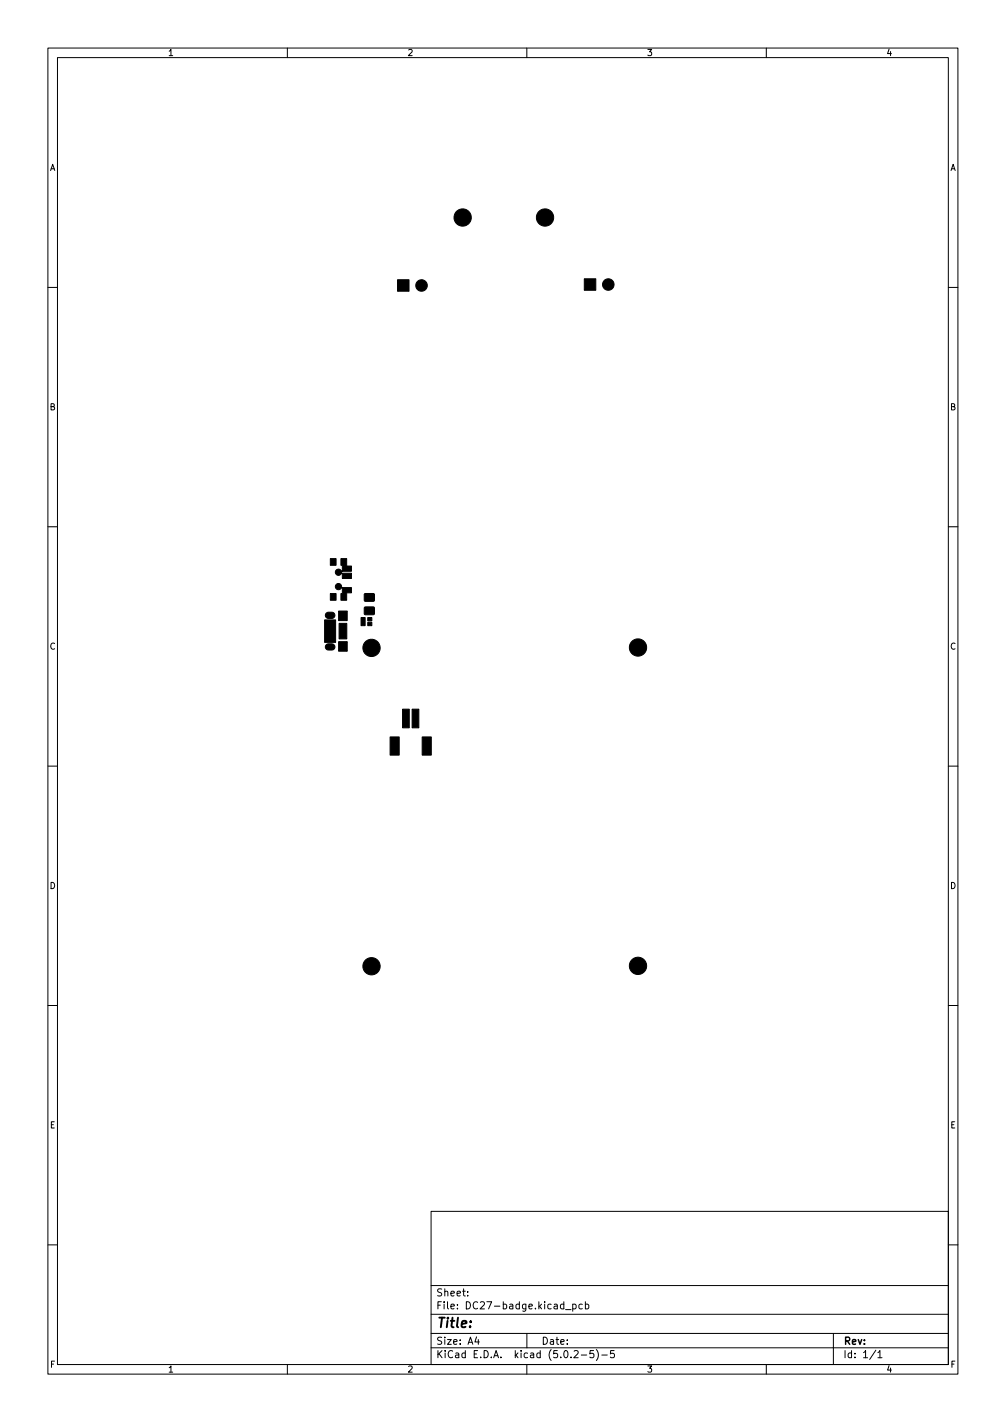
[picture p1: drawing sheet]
<svg xmlns="http://www.w3.org/2000/svg" width="210mm" height="297mm" viewBox="0 0 210 297" stroke-linecap="round" stroke-linejoin="round" font-family="sans-serif">
<defs><g id="words">
<text font-size="2.8" x="91" y="277.3">Title:</text>
<g font-size="2.1">
<text x="91" y="273.5">File: DC27-badge.kicad_pcb</text>
<text x="91" y="270.8">Sheet:</text>
<text x="91" y="280.9">Size: A4</text>
<text x="113" y="280.9">Date:</text>
<text x="176" y="280.9">Rev:</text>
<text x="91" y="283.7">KiCad E.D.A. kicad (5.0.2-5)-5</text>
<text x="176" y="283.7">Id: 1/1</text>
</g>
<g font-size="1.8">
<text x="35" y="11.7">1</text>
<text x="85" y="11.7">2</text>
<text x="135" y="11.7">3</text>
<text x="185" y="11.7">4</text>
<text x="10.3" y="35.7">A</text>
<text x="198.4" y="35.7">A</text>
<text x="10.3" y="85.7">B</text>
<text x="198.4" y="85.7">B</text>
<text x="10.3" y="135.7">C</text>
<text x="198.4" y="135.7">C</text>
<text x="10.3" y="185.7">D</text>
<text x="198.4" y="185.7">D</text>
<text x="10.4" y="235.7">E</text>
<text x="198.4" y="235.7">E</text>
<text x="10.4" y="285.7">F</text>
<text x="35" y="286.7">1</text>
<text x="85" y="286.7">2</text>
<text x="135" y="286.7">3</text>
<text x="185" y="286.7">4</text>
<text x="198.5" y="285.7">F</text>
</g>
</g></defs>
<g fill="none" stroke="#000" stroke-width=".21">
<path d="M10 10h190v277h-190zM12 12h186v273h-186zM60 10v2M110 10v2M160 10v2M10 60h2M198 60h2M10 110h2M198 110h2M10 160h2M198 160h2M10 210h2"/>
<path d="M198 210h2M90 253h108v32h-108zM10 260h2M90 278.5h108M90 274.5h108M90 268.5h108M97.7 270.6v.1M97.7 269.8v.1M99.5 279.2l-.3 1.1h.9M99.9 279.8v1M110 278.5v3M118.1 273.6h1.1"/>
<path d="M119.6 272.5l.4-.1 .3 .3-.1 .6h-.6M119.6 272.4v1.5M121.6 272.5l-.4-.1-.3 .3 .1 .6h.6M122.2 272.5l.5-.1 .2 .3-.1 .6h-.6M122.2 271.9v1.5M174 278.5v6.5M198 260h2M60 285v2M90 281.5h108M110 285v2M119.9 282.3l.5-.2 .3 .4-.9 1.1h.9M121.4 283h1.1"/>
<path d="M123.9 282.1h-.7v.7l.2-.1 .5 .1 .1 .2-.1 .5-.2 .1-.5-.1M124.5 281.9a1.72 1.72 0 0 1 0 2.3M125.7 283h1.1M128.2 282.1h-.7l-.1 .7 .3-.1 .5 .1 .1 .2-.1 .5-.2 .1-.6-.1M160 285v2M182.9 282l-1.3 2M183.3 282.5l.4-.4v1.5M183.3 283.6h.9"/>
</g>
<g fill="#000" stroke="#000" stroke-width=".21">
<path d="M83 58.4h2.4v2.4h-2.4zM122 58.2h2.4v2.4h-2.4zM69 116.7h1.2v1.4h-1.2zM71.2 116.7h1.2v1.5h1v1.1h-2l-.1 .4h2.1v1.1h-1.9v-.9l-.1-.1a.7 .7 0 0 1-1.1 .2 .7 .7 0 0 1 0-1.1 .7 .7 0 0 1 1.1 .4l.1-1.1-.3-.1zM68.1 134.7l.4-.2h.8a.65 .65 0 0 1 .6 .6 .65 .65 0 0 1-.6 .7h-.8a.65 .65 0 0 1-.5-.4 .65 .65 0 0 1 .1-.7zM68.1 128.1l.4-.2h.8a.65 .65 0 0 1 .6 .6 .65 .65 0 0 1-.6 .7h-.8a.65 .65 0 0 1-.5-.4 .65 .65 0 0 1 .1-.7zM67.8 129.5h2.3v4.7h-2.3zM69 124h1.2v1.4h-1.2zM70.3 122a.75 .75 0 0 1 .8 0 .75 .75 0 0 1 .3 .7h2v1.1l-1 .1v1.5h-1.2v-1.4l.3-.1v-1l-.1-.1a.68 .68 0 0 1-1.1 .3 .68 .68 0 0 1 0-1.1zM70.8 130.2h1.6v3.3h-1.6zM70.7 134h1.8v2h-1.8zM70.7 127.6h1.8v2h-1.8z"/>
<path d="M75.4 129h.8v1.7h-.8zM76.8 130h.8v.7h-.8zM76.8 129h.8v.7h-.8zM76.1 126.8h2l.1 1.5-.3 .1h-1.7l-.2-.2zM76.1 124h2l.1 1.5-.3 .1h-1.7l-.2-.2zM81.4 153.9h2v3.8h-2zM84.1 148.1h1.3v3.9h-1.3zM86.1 148.1h1.3v3.9h-1.3zM88.1 153.9h2v3.8h-2z"/>
<circle cx="88" cy="59.6" r="1.21"/>
<circle cx="96.6" cy="45.4" r="1.81"/>
<circle cx="113.8" cy="45.4" r="1.81"/>
<circle cx="127" cy="59.4" r="1.21"/>
<circle cx="77.6" cy="135.3" r="1.8"/>
<circle cx="133.2" cy="135.3" r="1.81"/>
<circle cx="77.6" cy="201.8" r="1.81"/>
<circle cx="133.2" cy="201.8" r="1.81"/>
</g>
<use href="#words"/>
</svg>
